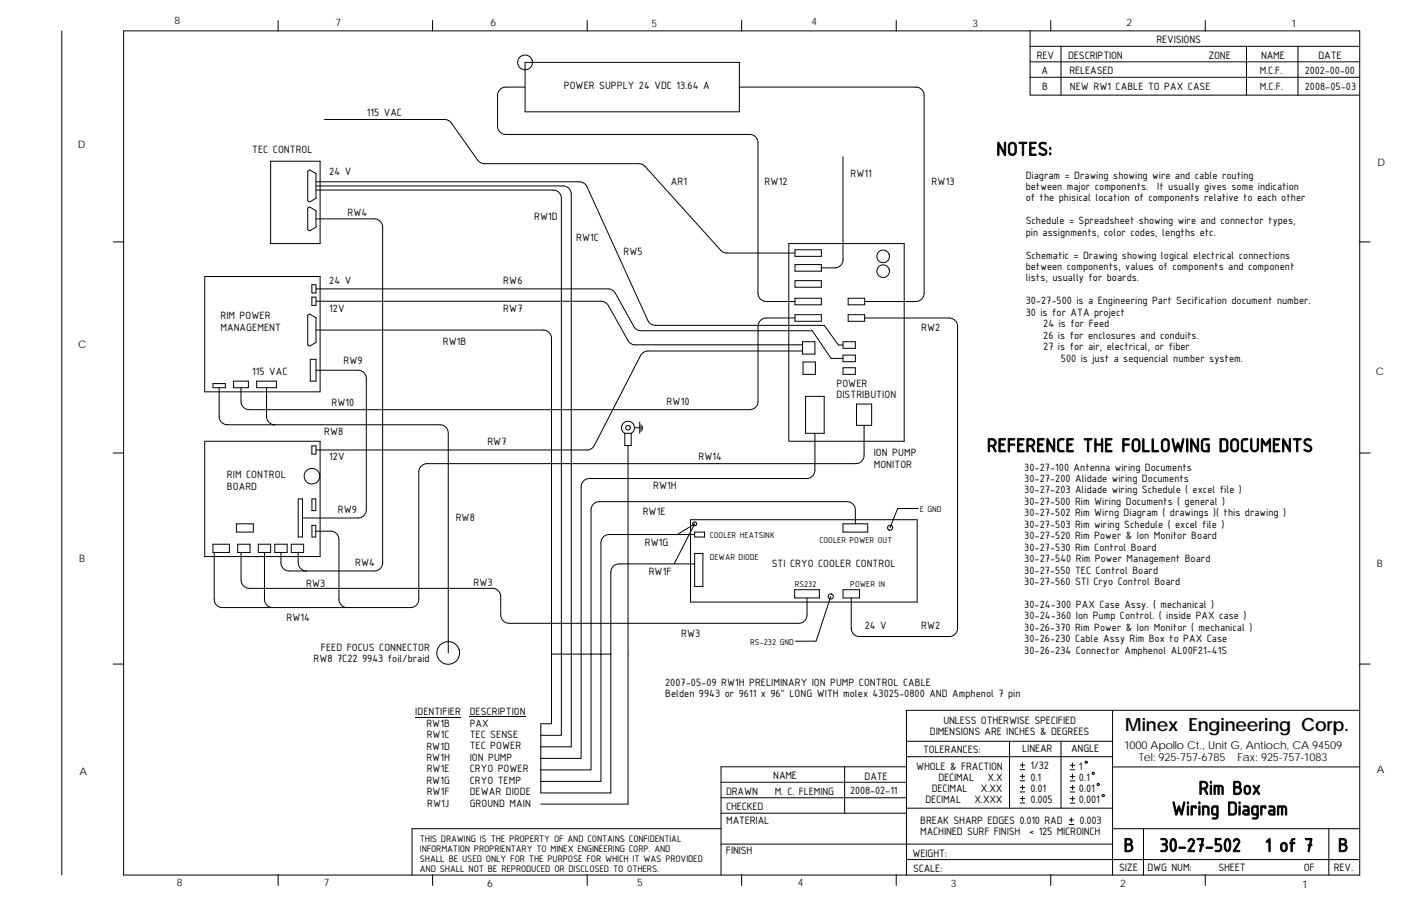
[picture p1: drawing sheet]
<svg xmlns="http://www.w3.org/2000/svg" width="432mm" height="279mm" viewBox="0 0 432 279" stroke-linecap="round" stroke-linejoin="round" font-family="sans-serif">
<defs><g id="words">
<g font-size="6.3">
<text x="307.1" y="47.9">NOTES:</text>
<text x="304.2" y="139.4">REFERENCE THE FOLLOWING DOCUMENTS</text>
<text x="369.4" y="245">Rim Box</text>
<text x="361.1" y="251.4">Wiring Diagram</text>
<text x="346.3" y="262.7">B</text>
<text x="357.4" y="262.7">30-27-502</text>
<text x="389.8" y="262.7">1 of 7</text>
<text x="412.3" y="262.7">B</text>
</g>
<text font-size="5.6" x="346.8" y="225.3">Minex Engineering Corp.</text>
<g font-size="3.6">
<text x="356.4" y="13.4">REVISIONS</text>
<text x="319.6" y="18.2">REV</text>
<text x="321" y="22.7">A</text>
<text x="329.2" y="18.2">DESCRIPTION</text>
<text x="329.6" y="22.7">RELEASED</text>
<text x="372.4" y="18.1">ZONE</text>
<text x="388.7" y="18.1">NAME</text>
<text x="406.4" y="18.1">DATE</text>
<text x="286.6" y="226.7">DIMENSIONS ARE INCHES &amp; DEGREES</text>
<text x="290.8" y="223.3">UNLESS OTHERWISE SPECIFIED</text>
<text x="284.5" y="232.2">TOLERANCES:</text>
<text x="315.1" y="232">LINEAR</text>
<text x="330.1" y="231.9">ANGLE</text>
<text x="282.4" y="237.4">WHOLE &amp; FRACTION</text>
<text x="317.6" y="237.3">1/32</text>
<text x="332.5" y="237.4">1</text>
<text x="223.8" y="245.1">DRAWN</text>
<text x="238.3" y="240.3">NAME</text>
<text x="266.5" y="240.4">DATE</text>
<text x="287.2" y="244.2">DECIMAL</text>
<text x="289.2" y="240.8">DECIMAL</text>
<text x="302.3" y="244.2">X.XX</text>
<text x="304.4" y="240.8">X.X</text>
<text x="317.6" y="240.7">0.1</text>
<text x="317.6" y="244.2">0.01</text>
<text x="332.5" y="244.2">0.01</text>
<text x="332.5" y="240.8">0.1</text>
<text x="223.8" y="249.9">CHECKED</text>
<text x="285.2" y="247.6">DECIMAL</text>
<text x="300.4" y="247.6">X.XXX</text>
<text x="317.6" y="247.6">0.005</text>
<text x="332.5" y="247.6">0.001</text>
<text x="223.8" y="254">MATERIAL</text>
<text x="283.6" y="257.6">MACHINED SURF FINISH</text>
<text x="283.6" y="254.1">BREAK SHARP EDGES 0.010 RAD</text>
<text x="317.2" y="257.6">&lt; 125 MICROINCH</text>
<text x="332.7" y="254.1">0.003</text>
<text x="223.8" y="263.3">FINISH</text>
<text x="281.3" y="264.2">WEIGHT:</text>
<text x="281.4" y="268.9">SCALE:</text>
<text x="344.9" y="268.6">SIZE</text>
<text x="353.7" y="268.7">DWG NUM:</text>
<text x="375.5" y="268.7">SHEET</text>
<text x="401.8" y="268.7">OF</text>
<text x="411.1" y="268.7">REV.</text>
</g>
<g font-size="3.5">
<text x="388.3" y="22.9">M.C.F.</text>
<text x="402.1" y="22.9">2002-00-00</text>
<text x="173.8" y="27.4">POWER SUPPLY 24 VDC 13.64 A</text>
<text x="321.2" y="27.7">B</text>
<text x="329.8" y="27.7">NEW RW1 CABLE TO PAX CASE</text>
<text x="388.3" y="27.7">M.C.F.</text>
<text x="402.1" y="27.7">2008-05-03</text>
<text x="113" y="35.9">115 VAC</text>
<text x="77.7" y="47.2">TEC CONTROL</text>
<text x="101.5" y="54">24 V</text>
<text x="206.8" y="57">AR1</text>
<text x="235.7" y="57">RW12</text>
<text x="262.1" y="54.7">RW11</text>
<text x="287.1" y="57">RW13</text>
<text x="316.1" y="55.1">Diagram = Drawing showing wire and cable routing</text>
<text x="316.1" y="58.6">between major components.</text>
<text x="356.7" y="58.6">It usually gives some indication</text>
<text x="316.1" y="62.1">of the phisical location of components relative to each other</text>
<text x="107.1" y="66.5">RW4</text>
<text x="164.7" y="67.9">RW1D</text>
<text x="316.1" y="69.2">Schedule = Spreadsheet showing wire and connector types,</text>
<text x="177.6" y="74.2">RW1C</text>
<text x="316.1" y="72.7">pin assignments, color codes, lengths etc.</text>
<text x="192.2" y="78.7">RW5</text>
<text x="316.1" y="79.7">Schematic = Drawing showing logical electrical connections</text>
<text x="316.1" y="83.3">between components, values of components and component</text>
<text x="101.5" y="87.7">24 V</text>
<text x="155.1" y="87.7">RW6</text>
<text x="316.1" y="86.8">lists, usually for boards.</text>
<text x="316.1" y="93.9">30-27-500 is a Engineering Part Secification document number.</text>
<text x="67.9" y="101.9">MANAGEMENT</text>
<text x="67.9" y="98.4">RIM POWER</text>
<text x="101.5" y="96.2">12V</text>
<text x="155.1" y="96.2">RW7</text>
<text x="283.9" y="101.9">RW2</text>
<text x="316.1" y="97.4">30 is for ATA project</text>
<text x="321.5" y="100.9">24 is for Feed</text>
<text x="136.5" y="106.5">RW1B</text>
<text x="321.5" y="104.4">26 is for enclosures and conduits.</text>
<text x="321.5" y="108">27 is for air, electrical, or fiber</text>
<text x="105.9" y="112.3">RW9</text>
<text x="327" y="111.5">500 is just a sequencial number system.</text>
<text x="77.7" y="115.7">115 VAC</text>
<text x="257.8" y="119.2">POWER</text>
<text x="102.2" y="125.2">RW10</text>
<text x="205.5" y="124.8">RW10</text>
<text x="257.8" y="122.7">DISTRIBUTION</text>
<text x="99.9" y="134.1">RW8</text>
<text x="150.2" y="137.2">RW7</text>
<text x="101.5" y="141.9">12V</text>
<text x="215.3" y="141.9">RW14</text>
<text x="269.3" y="140.7">ION PUMP</text>
<text x="69.9" y="147.6">RIM CONTROL</text>
<text x="269.3" y="144.2">MONITOR</text>
<text x="315.7" y="145.1">30-27-100 Antenna wiring Documents</text>
<text x="315.7" y="148.7">30-27-200 Alidade wiring Documents</text>
<text x="69.9" y="151.1">BOARD</text>
<text x="201.3" y="150.9">RW1H</text>
<text x="315.7" y="155.7">30-27-500 Rim Wiring Documents ( general )</text>
<text x="315.7" y="152.2">30-27-203 Alidade wiring Schedule ( excel file )</text>
<text x="104.2" y="158.2">RW9</text>
<text x="140.4" y="160.7">RW8</text>
<text x="198.1" y="158.9">RW1E</text>
<text x="315.7" y="159.2">30-27-502 Rim Wirng Diagram ( drawings )( this drawing )</text>
<text x="315.7" y="162.8">30-27-503 Rim wiring Schedule ( excel file )</text>
<text x="315.7" y="166.3">30-27-520 Rim Power &amp; Ion Monitor Board</text>
<text x="198.8" y="168.4">RW1G</text>
<text x="315.7" y="173.3">30-27-540 Rim Power Management Board</text>
<text x="315.7" y="169.8">30-27-530 Rim Control Board</text>
<text x="109.5" y="174.4">RW4</text>
<text x="199.9" y="177.2">RW1F</text>
<text x="237.8" y="174.7">STI CRYO COOLER CONTROL</text>
<text x="315.7" y="176.9">30-27-550 TEC Control Board</text>
<text x="94.4" y="181">RW3</text>
<text x="145.9" y="180.7">RW3</text>
<text x="315.7" y="180.4">30-27-560 STI Cryo Control Board</text>
<text x="88.3" y="191.5">RW14</text>
<text x="315.7" y="187.5">30-24-300 PAX Case Assy. ( mechanical )</text>
<text x="315.7" y="191">30-24-360 Ion Pump Control. ( inside PAX case )</text>
<text x="209.9" y="196.5">RW3</text>
<text x="266.5" y="193.9">24 V</text>
<text x="283.9" y="193.9">RW2</text>
<text x="315.7" y="194.5">30-26-370 Rim Power &amp; Ion Monitor ( mechanical )</text>
<text x="98.9" y="200.7">FEED FOCUS CONNECTOR</text>
<text x="315.7" y="198">30-26-230 Cable Assy Rim Box to PAX Case</text>
<text x="315.7" y="201.6">30-26-234 Connector Amphenol AL00F21-41S</text>
<text x="96.6" y="204.2">RW8 7C22 9943 foil/braid</text>
<text x="205" y="211.6">2007-05-09 RW1H PRELIMINARY ION PUMP CONTROL CABLE</text>
<text x="205" y="215.1">Belden 9943 or 9611 x 96&quot; LONG WITH molex 43025-0800 AND Amphenol 7 pin</text>
<text x="128" y="220.6">IDENTIFIER</text>
<text x="144.8" y="220.5">DESCRIPTION</text>
<text x="131.4" y="224.1">RW1B</text>
<text x="131.5" y="227.6">RW1C</text>
<text x="144.8" y="224.1">PAX</text>
<text x="144.8" y="227.6">TEC SENSE</text>
<text x="131.4" y="231.1">RW1D</text>
<text x="144.8" y="231.1">TEC POWER</text>
<text x="131.4" y="234.7">RW1H</text>
<text x="131.5" y="238.2">RW1E</text>
<text x="144.8" y="238.2">CRYO POWER</text>
<text x="144.8" y="234.7">ION PUMP</text>
<text x="131.4" y="241.7">RW1G</text>
<text x="131.5" y="245.3">RW1F</text>
<text x="144.8" y="241.7">CRYO TEMP</text>
<text x="144.8" y="245.2">DEWAR DIODE</text>
<text x="238.8" y="245.1">M. C. FLEMING</text>
<text x="262.1" y="245">2008-02-11</text>
<text x="131.6" y="248.8">RW1J</text>
<text x="144.8" y="248.8">GROUND MAIN</text>
</g>
<g font-size="3.4">
<text x="346.4" y="230.8">1000 Apollo Ct., Unit G, Antioch, CA 94509</text>
<text x="351.1" y="234.7">Tel: 925-757-6785</text>
<text x="381.4" y="234.7">Fax: 925-757-1083</text>
</g>
<g font-size="3.2">
<text x="53.8" y="7.4">8</text>
<text x="103.4" y="7.9">7</text>
<text x="151.2" y="8.1">6</text>
<text x="200.8" y="8.4">5</text>
<text x="250.1" y="7.7">4</text>
<text x="299.7" y="8.2">3</text>
<text x="347.2" y="7.9">2</text>
<text x="397.9" y="8.3">1</text>
<text x="24" y="45.5">D</text>
<text x="424.5" y="51.1">D</text>
<text x="24.1" y="107.3">C</text>
<text x="424.1" y="115.6">C</text>
<text x="24.4" y="173.2">B</text>
<text x="424.3" y="174.8">B</text>
<text x="24.5" y="238.9">A</text>
<text x="424.3" y="238.4">A</text>
<text x="129.4" y="259.7">THIS DRAWING IS THE PROPERTY OF AND CONTAINS CONFIDENTIAL</text>
<text x="129.4" y="262.7">INFORMATION PROPRIENTARY TO MINEX ENGINEERING CORP. AND</text>
<text x="129.4" y="268.8">AND SHALL NOT BE REPRODUCED OR DISCLOSED TO OTHERS.</text>
<text x="129.4" y="265.8">SHALL BE USED ONLY FOR THE PURPOSE FOR WHICH IT WAS PROVIDED</text>
<text x="54.5" y="273.3">8</text>
<text x="99.8" y="273.3">7</text>
<text x="150.1" y="273.7">6</text>
<text x="196.4" y="273.3">5</text>
<text x="245.9" y="273.3">4</text>
<text x="293" y="273.4">3</text>
<text x="345.3" y="273.5">2</text>
<text x="401.3" y="273.7">1</text>
</g>
<g font-size="2.8">
<text x="283.5" y="157.9">E GND</text>
<text x="218.8" y="165.8">COOLER HEATSINK</text>
<text x="252.6" y="167.4">COOLER POWER OUT</text>
<text x="218.8" y="172.8">DEWAR DIODE</text>
<text x="244.9" y="180.9">RS232</text>
<text x="262.1" y="180.9">POWER IN</text>
<text x="231.2" y="198.8">RS-232 GND</text>
</g>
</g></defs>
<g fill="none" stroke="#000" stroke-width=".31">
<path d="M19 9.5v260.4M85.7 6.3v3.2M133.3 9.5h-95.2v195.3M133.3 6.3v3.2M133.3 9.5h238.2M161.8 19.2h66.1v15.3h-66.1zM181 6.3v3.2M228.6 6.3v3.2M276.2 6.3v3.2M317.5 19.1h101.6M317.5 14.3h101.6M317.5 9.5v14.3"/>
<path d="M323.8 6.3v3.2M327 14.3v15M371.5 9.5h47.6v260.4h-381v-65.1h-3.2M371.5 6.3v3.2M384.2 14.3v15M400 14.3v15M100 36.9h37.7l1.2 .8 8.5 11.9 1.6 .9 48.6 .1 1.2 .7 23.9 26.4 1.3 .3h21M161.8 26.9h-5.9a2.54 2.54 0 0 0-2.5 2.5v9.5a2.57 2.57 0 0 0 2.5 2.6h75.2a2.52 2.52 0 0 1 2.5 2.5v46.4a2.6 2.6 0 0 0 2.6 2.6h8.8M227.9 26.9h54.4a2.54 2.54 0 0 1 2.5 2.5v61a2.56 2.56 0 0 1-2.5 2.6h-15.8M317.5 23.8h101.6M317.5 23.8v5.5h101.4M83.4 49.7h15.3v25.4h-15.3z"/>
<path d="M95 52.6l.5-.1 1.9 1v7.7l-1.9 1-.5-.1-.2-.4zM97.4 58.6h73.1a2.54 2.54 0 0 1 2.5 2.6v165.6h-6.3M97.4 56.1l82 .1 .7 .4 .8 1 18.8 41.2 1.1 1.2 1.2 .3h52l4.4 6.1h1.4M97.4 57.3h76.1a2.54 2.54 0 0 1 2.6 2.6v170.4h-9.4M259.8 48.3v31.8a2.52 2.52 0 0 1-2.5 2.5h-4.1M34.9 74.6h3.2M95 64l.5-.1 1.9 1.1v5l-1.9 1.1-.5-.1-.2-.4zM97.4 67.5h18a2.54 2.54 0 0 1 2.5 2.5v103.5a2.52 2.52 0 0 1-2.5 2.6h-26.3a2.52 2.52 0 0 1-2.5-2.6v-3.1M243.1 75.1h35.6v61h-35.6zM245 77h8.2v2.1h-8.2zM419.1 74.6h3.2M63.1 85.3h35.6v35.5h-35.6z"/>
<path d="M95 97l.5-.1 1.9 1.1v7.6l-1.9 1.1-.5-.1-.2-.4zM96.1 91.6h1.3v2.6h-1.3zM96.1 87.8h1.3v2.6h-1.3zM97.4 92.9h88.2l.8 .3 .9 .7 6.4 11.4 .9 .8 .8 .2h52M97.4 89.1h90.4l1.1 .5 .6 .5 6 10.9 1.3 .9 53.6 .1 5.7 8.5h3.7M245 92h8.2v2h-8.2zM245 81.6h8.2v2h-8.2zM245 86.6h8.2v2h-8.2zM245 97h8.2v2.1h-8.2zM245 98.1h-8.8a2.56 2.56 0 0 0-2.6 2.5v23.2a2.57 2.57 0 0 1-2.5 2.5h-154.3a2.56 2.56 0 0 1-2.5-2.5v-4.2M261.4 92h5.1v2h-5.1zM261.4 97h5.1v2.1h-5.1z"/>
<path d="M266.5 98.1h26.1a2.56 2.56 0 0 1 2.5 2.5v93.2a2.52 2.52 0 0 1-2.5 2.5h-27.7a2.53 2.53 0 0 1-2.5-2.5v-9.4M65.6 118.3h3.8v1.3h-3.8zM67.5 119.6v8.9a2.56 2.56 0 0 0 2.6 2.5h65.5a2.53 2.53 0 0 1 2.6 2.5v67.9M72 117.5h4.6v2.1h-4.6zM79.1 117.5h6.1v2.1h-6.1zM82.1 119.6v8.9a2.56 2.56 0 0 0 2.6 2.5M95.6 110.8h1.8v6.7h-1.8zM97.4 101.8h70a2.54 2.54 0 0 1 2.6 2.5v118.9h-3.3v21.3h21.6v-68.1a2.52 2.52 0 0 1 2.5-2.5h23.3M97.4 114.2h13a2.54 2.54 0 0 1 2.5 2.5v40.5a2.52 2.52 0 0 1-2.5 2.5h-17.2M247.4 108.2h-47.7l-1.2 .3-1.1 1.1-14.2 27.8-.8 .9-1.1 .4-83.9 .1M247.4 105.4h3.8v3.8h-3.8zM247.5 111.6h3.8v3.8h-3.8z"/>
<path d="M259.8 105.4h3.8v2h-3.8zM259.8 109.5h3.8v2h-3.8zM259.8 113.4h3.8v2h-3.8zM34.9 139.7h3.2M63.1 136.1h35.6v35.5h-35.6zM96.1 137.5h1.3v2.5h-1.3zM192.6 133.6a1.99 1.99 0 0 1-.6-3 1.99 1.99 0 0 1 3.1 0 1.99 1.99 0 0 1-.6 3M192.6 133.6h1.9M193.6 137.4v110.6h-26.9M194.5 133.6v3.8h-1.9v-3.8M195.6 131.9h1.6M197.2 130.2v3.4"/>
<path d="M197.6 131v2.1M198 131.4v1.2M248.3 122.2h5.7v11.4h-5.7zM251.2 133.6v11.4a2.55 2.55 0 0 1-2.6 2.6h-66.9a2.53 2.53 0 0 0-2.6 2.5v83.8h-12.4M264 124.6h4.6v6.6h-4.6zM266.3 131.2v9.2a2.52 2.52 0 0 1-2.5 2.6h-132.2a2.56 2.56 0 0 0-2.5 2.5v39.3a2.52 2.52 0 0 1-2.6 2.6h-57.9a2.53 2.53 0 0 1-2.6-2.6v-14.4M419.1 139.7h3.2M91.9 153.9h1.3v11.7h-1.3zM96.1 153.9h1.2v3.6h-1.2zM283 156.8h-6.3l-2.4 5.9M65.6 167.8h5.1v2.6h-5.1zM72.9 161.5h5.2v2.6h-5.2z"/>
<path d="M73.3 167.8h3.8v2.6h-3.8zM74.3 170.4v8.5a2.58 2.58 0 0 0 2.5 2.5h75a2.52 2.52 0 0 1 2.5 2.6v5.7a2.56 2.56 0 0 0 2.6 2.5h89.3a2.52 2.52 0 0 0 2.5-2.5v-5.3M79.6 167.8h3.8v2.6h-3.8zM81.5 170.4v14.4a2.52 2.52 0 0 0 2.6 2.6M84.7 167.8h3.8v2.6h-3.8zM89.8 167.8h3.8v2.6h-3.8zM91.9 170.4v3.1a2.56 2.56 0 0 0 2.5 2.6M96.1 162h1.2v3.6h-1.2zM97.3 163.8h4.6a2.54 2.54 0 0 1 2.6 2.5v18.5a2.52 2.52 0 0 0 2.5 2.6M208.8 164.8l5.3-3.3-6.3 12.4M212.8 160.3h69.9v25.4h-69.9zM214.1 164.1h3v1.5h-3z"/>
<path d="M214.1 170.7h2.5v10.1h-2.5zM214.1 164.8h-26.4a2.52 2.52 0 0 0-2.5 2.6v73.6h-18.5M259.8 161.5h7.6v2.6h-7.6zM263.6 161.5v-4.3a2.52 2.52 0 0 0-2.5-2.5h-76.4a2.52 2.52 0 0 0-2.5 2.5v80.2h-15.5M244.9 181.9h7.6v2.5h-7.6zM256.1 183.9l-4.6 13.8h-6.3M259.8 181.9h5.1v2.5h-5.1zM188.3 201.7h-18.3M342.9 219.1v50.8M419.1 219.1h-139.7v50.8M419.1 204.8h3.2M128 221.1h14.1"/>
<path d="M144.8 221.1h17.2M260.3 236.5v14.3M279.4 228.6h63.5M279.4 233.4h63.5M279.4 236.5h-57.2v33.3M311.1 228.6v20.6M314.4 237.4h1.4M314.4 239.4h1.4M314.4 236h1.4M315.1 235.3v1.4M315.1 238.7v1.4M327 228.6v20.6"/>
<path d="M329.8 237.4h1.4M329.8 236h1.4M329.8 239.4h1.4M330.5 235.3v1.4M330.5 238.7v1.4M342.9 236.5h76.2M222.2 246h57.2M222.2 255.6h-95.2v14.3M222.2 250.8h57.2M222.2 241.2h57.2M279.4 249.2h63.5M314.4 247.6h1.4"/>
<path d="M314.4 246.3h1.4M314.4 244.2h1.4M314.4 242.8h1.4M314.4 240.8h1.4M315.1 242.1v1.4M315.1 245.6v1.4M329.5 254.3h1.4M329.5 252.9h1.4M329.8 247.7h1.4M329.8 246.3h1.4M329.8 244.2h1.4M329.8 242.9h1.4"/>
<path d="M329.8 240.8h1.4M330.2 252.2v1.4M330.5 242.2v1.3M330.5 245.6v1.4M342.9 255.6h76.2M352.4 255.6v14.3M409.6 255.6v14.3M85.7 269.9v3.2M133.3 269.9v3.2M181 269.9v3.2M222.2 260.3h120.7M228.6 269.9v3.2"/>
<path d="M276.2 269.9v3.2M279.4 265.1h139.7M323.8 269.9v3.2M371.5 269.9v3.2"/>
<circle cx="161.8" cy="19.2" r="2.28"/>
<circle cx="272.2" cy="79.1" r="1.94"/>
<circle cx="272.2" cy="83.6" r="1.94"/>
<circle cx="193.6" cy="131.9" r=".7"/>
<circle cx="96.1" cy="146.9" r="2.41"/>
<circle cx="214.1" cy="161.6" r=".62"/>
<circle cx="274.3" cy="162.7" r=".79"/>
<circle cx="256" cy="183.9" r=".8"/>
<circle cx="138.2" cy="201.4" r="3.5"/>
<circle cx="334.8" cy="235.1" r=".35"/>
<circle cx="336.9" cy="238.5" r=".35"/>
<circle cx="338.5" cy="241.9" r=".35"/>
<circle cx="340" cy="245.3" r=".35"/>
</g>
<use href="#words"/>
</svg>
